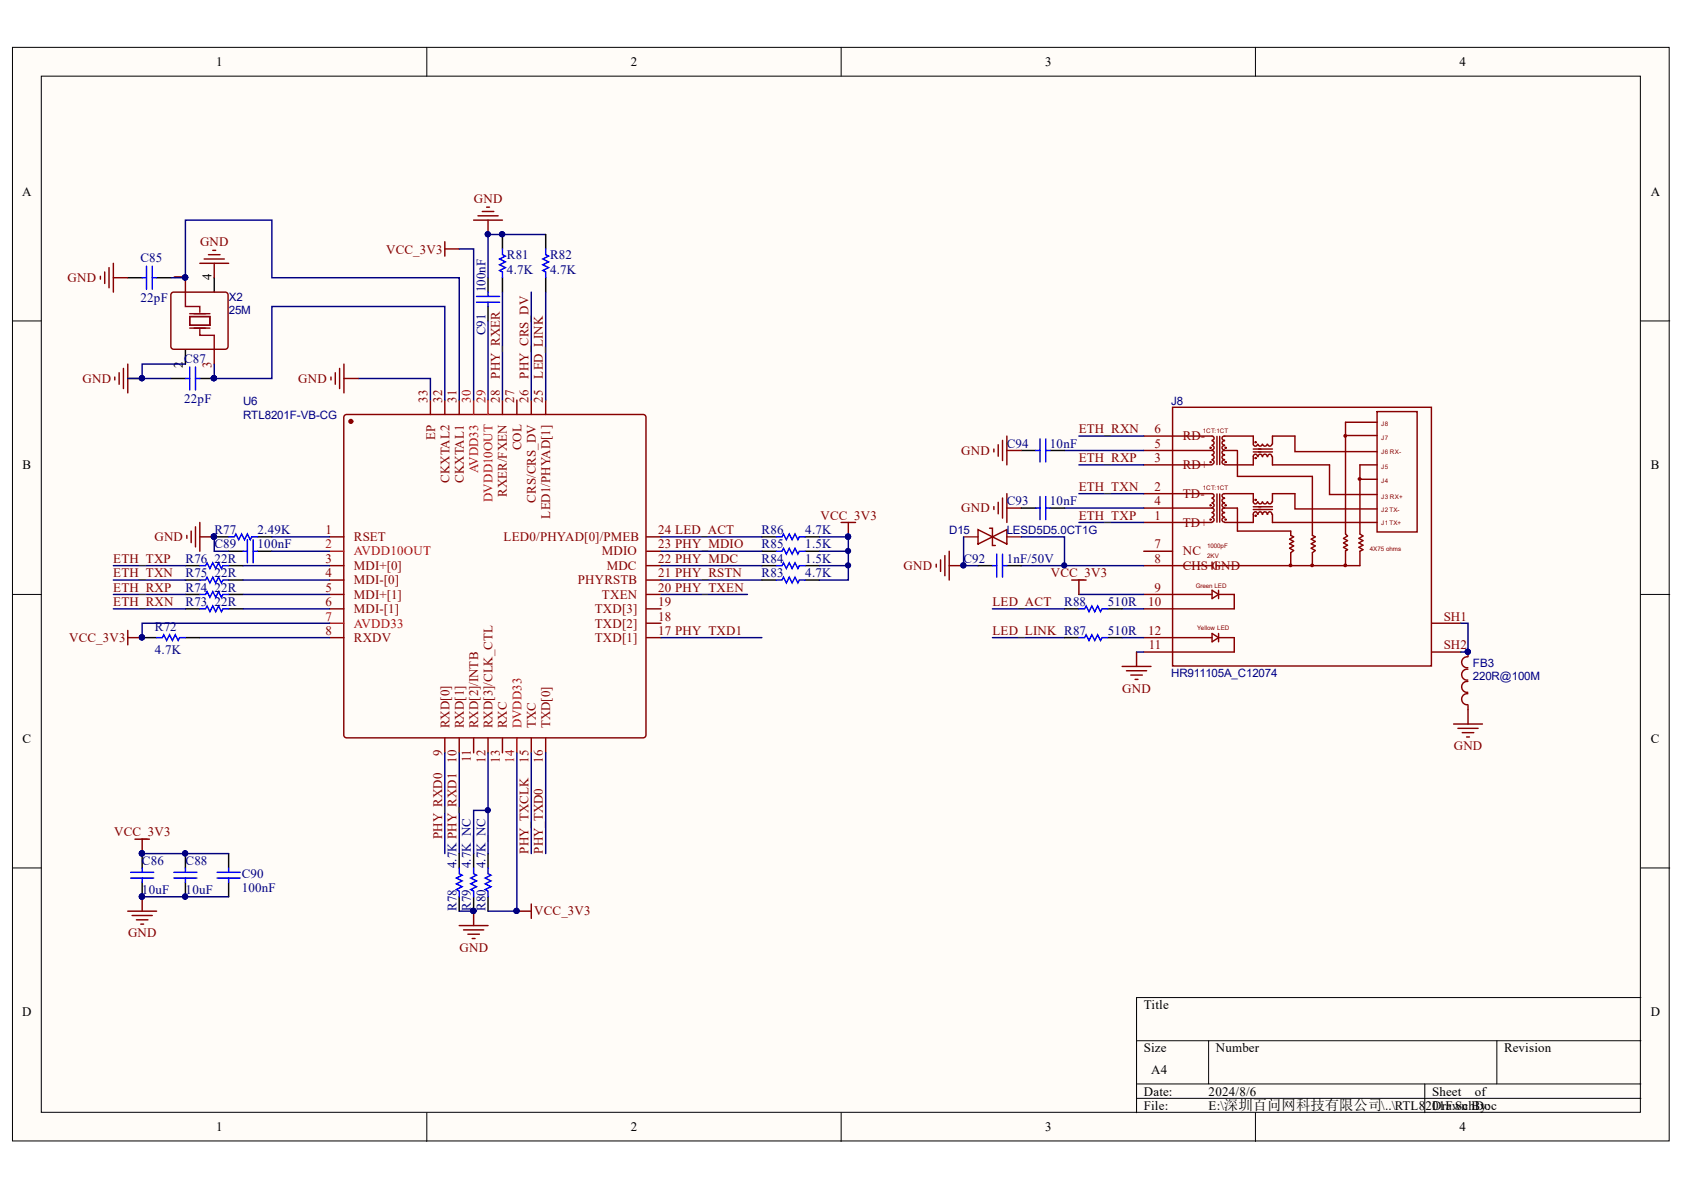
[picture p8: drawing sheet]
<svg xmlns="http://www.w3.org/2000/svg" width="297mm" height="210mm" viewBox="0 0 297 210" stroke-linecap="round" stroke-linejoin="round" font-family="sans-serif">
<defs><g id="words">
<g font-size="2.3">
<text x="38.2" y="11.7">1</text>
<text x="111.2" y="11.7">2</text>
<text x="184.3" y="11.7">3</text>
<text x="257.4" y="11.7">4</text>
<text x="3.9" y="34.5">A</text>
<text x="291.2" y="34.5">A</text>
<text x="37.3" y="49.5" transform="rotate(-90 37.3 49.5)">4</text>
<text x="32.2" y="64.8" transform="rotate(-90 32.2 64.8)">2</text>
<text x="4" y="82.8">B</text>
<text x="291.2" y="82.8">B</text>
<text x="4" y="131">C</text>
<text x="291.2" y="131">C</text>
<text x="3.9" y="179.3">D</text>
<text x="201.8" y="178">Title</text>
<text x="291.2" y="179.3">D</text>
<text x="201.8" y="185.6">Size</text>
<text x="214.5" y="185.6">Number</text>
<text x="265.3" y="185.6">Revision</text>
<text x="203" y="189.4">A4</text>
<text x="201.8" y="193.2">Date:</text>
<text x="201.8" y="195.8">File:</text>
<text x="213.2" y="193.2">2024/8/6</text>
<text x="213.2" y="195.8">E:\深圳百问网科技有限公司\..\RTL8</text>
<text x="251.4" y="195.8">2Drawn Doc</text>
<text x="252.6" y="193.2">Sheet</text>
<text x="252.6" y="195.8">01F.SchBy:</text>
<text x="260.2" y="193.2">of</text>
<text x="38.2" y="199.6">1</text>
<text x="111.2" y="199.6">2</text>
<text x="184.3" y="199.6">3</text>
<text x="257.4" y="199.6">4</text>
</g>
<g font-size="2.3" fill="#800000">
<text x="83.6" y="35.8">GND</text>
<text x="35.3" y="43.5">GND</text>
<text x="68.1" y="44.7">VCC_3V3</text>
<text x="11.9" y="49.8">GND</text>
<text x="14.6" y="67.5">GND</text>
<text x="52.6" y="67.5">GND</text>
<text x="88.2" y="66.8" transform="rotate(-90 88.2 66.8)">PHY_RXER</text>
<text x="93.2" y="66.8" transform="rotate(-90 93.2 66.8)">PHY_CRS_DV</text>
<text x="95.8" y="66.8" transform="rotate(-90 95.8 66.8)">LED_LINK</text>
<text x="190.3" y="76.4">ETH_RXN</text>
<text x="169.5" y="80.2">GND</text>
<text x="190.3" y="81.5">ETH_RXP</text>
<text x="190.3" y="86.6">ETH_TXN</text>
<text x="27.2" y="95.4">GND</text>
<text x="144.8" y="91.6">VCC_3V3</text>
<text x="169.5" y="90.4">GND</text>
<text x="190.3" y="91.6">ETH_TXP</text>
<text x="20" y="101.8">ETH_TXN</text>
<text x="20" y="99.2">ETH_TXP</text>
<text x="159.4" y="100.5">GND</text>
<text x="185.4" y="101.8">VCC_3V3</text>
<text x="20" y="104.4">ETH_RXP</text>
<text x="20" y="106.9">ETH_RXN</text>
<text x="175" y="106.9">LED_ACT</text>
<text x="12.2" y="113.3">VCC_3V3</text>
<text x="175" y="112">LED_LINK R87</text>
<text x="198" y="122.1">GND</text>
<text x="256.4" y="132.3">GND</text>
<text x="20.1" y="147.5">VCC_3V3</text>
<text x="78" y="148" transform="rotate(-90 78 148)">PHY_RXD0</text>
<text x="93.2" y="150.6" transform="rotate(-90 93.2 150.6)">PHY_TXCLK</text>
<text x="95.8" y="150.6" transform="rotate(-90 95.8 150.6)">PHY_TXD0</text>
<text x="94.2" y="161.5">VCC_3V3</text>
<text x="22.6" y="165.3">GND</text>
<text x="81" y="167.9">GND</text>
</g>
<g font-size="2.3" fill="#000080">
<text x="24.8" y="46.2">C85</text>
<text x="89.4" y="45.7">R81</text>
<text x="97" y="45.7">R82</text>
<text x="24.8" y="53.3">22pF</text>
<text x="85.6" y="51.5" transform="rotate(-90 85.6 51.5)">100nF</text>
<text x="89.4" y="48.3">4.7K</text>
<text x="97" y="48.3">4.7K</text>
<text x="85.6" y="59.2" transform="rotate(-90 85.6 59.2)">C91</text>
<text x="32.5" y="64">C87</text>
<text x="32.5" y="71.1">22pF</text>
<text x="177.6" y="79">C94</text>
<text x="185.2" y="79">10nF</text>
<text x="177.6" y="89.1">C93</text>
<text x="185.2" y="89.1">10nF</text>
<text x="37.8" y="94.2">R77</text>
<text x="45.4" y="94.2">2.49K</text>
<text x="134.3" y="94.2">R86</text>
<text x="142" y="94.2">4.7K</text>
<text x="32.7" y="99.2">R76</text>
<text x="32.7" y="101.8">R75</text>
<text x="37.8" y="96.7">C89</text>
<text x="37.8" y="99.2">22R</text>
<text x="37.8" y="101.8">22R</text>
<text x="45.4" y="96.7">100nF</text>
<text x="134.3" y="101.8">R83</text>
<text x="134.3" y="96.7">R85</text>
<text x="134.3" y="99.2">R84</text>
<text x="142" y="101.8">4.7K</text>
<text x="142" y="96.7">1.5K</text>
<text x="142" y="99.2">1.5K</text>
<text x="170" y="99.2">C92</text>
<text x="177.6" y="99.2">1nF/50V</text>
<text x="32.7" y="104.4">R74</text>
<text x="32.7" y="106.9">R73</text>
<text x="37.8" y="104.4">22R</text>
<text x="37.8" y="106.9">22R</text>
<text x="187.7" y="106.9">R88</text>
<text x="195.4" y="106.9">510R</text>
<text x="27.3" y="111.2">R72</text>
<text x="195.4" y="112">510R</text>
<text x="27.3" y="115.3">4.7K</text>
<text x="25" y="152.6">C86</text>
<text x="32.7" y="152.6">C88</text>
<text x="42.6" y="154.9">C90</text>
<text x="80.5" y="153.1" transform="rotate(-90 80.5 153.1)">4.7K PHY_RXD1</text>
<text x="83.1" y="153.1" transform="rotate(-90 83.1 153.1)">4.7K_NC</text>
<text x="85.6" y="153.1" transform="rotate(-90 85.6 153.1)">4.7K_NC</text>
<text x="25" y="157.7">10uF</text>
<text x="32.7" y="157.7">10uF</text>
<text x="42.6" y="157.4">100nF</text>
<text x="80.5" y="160.7" transform="rotate(-90 80.5 160.7)">R78</text>
<text x="83.1" y="160.7" transform="rotate(-90 83.1 160.7)">R79</text>
<text x="85.6" y="160.7" transform="rotate(-90 85.6 160.7)">R80</text>
</g>
<g font-size="2.3" fill="#800">
<text x="32.2" y="49.5" transform="rotate(-90 32.2 49.5)">1</text>
<text x="37.3" y="64.8" transform="rotate(-90 37.3 64.8)">3</text>
<text x="75.4" y="71.1" transform="rotate(-90 75.4 71.1)">33</text>
<text x="78" y="71.1" transform="rotate(-90 78 71.1)">32</text>
<text x="80.5" y="71.1" transform="rotate(-90 80.5 71.1)">31</text>
<text x="88.2" y="71.1" transform="rotate(-90 88.2 71.1)">28</text>
<text x="90.7" y="71.1" transform="rotate(-90 90.7 71.1)">27</text>
<text x="93.2" y="71.1" transform="rotate(-90 93.2 71.1)">26</text>
<text x="95.8" y="71.1" transform="rotate(-90 95.8 71.1)">25</text>
<text x="76.7" y="77.6" transform="rotate(-90 76.7 77.6)">EP</text>
<text x="203.6" y="76.4">6</text>
<text x="208.6" y="77.7">RD-</text>
<text x="92" y="79.5" transform="rotate(-90 92 79.5)">COL</text>
<text x="203.6" y="79">5</text>
<text x="203.6" y="81.5">3</text>
<text x="208.6" y="82.8">RD+</text>
<text x="79.3" y="85.1" transform="rotate(-90 79.3 85.1)">CKXTAL2</text>
<text x="81.8" y="85.1" transform="rotate(-90 81.8 85.1)">CKXTAL1</text>
<text x="89.4" y="87.7" transform="rotate(-90 89.4 87.7)">RXER/FXEN</text>
<text x="94.5" y="88.7" transform="rotate(-90 94.5 88.7)">CRS/CRS_DV</text>
<text x="203.6" y="89.1">4</text>
<text x="203.6" y="86.6">2</text>
<text x="208.6" y="87.8">TD-</text>
<text x="57.4" y="94.2">1</text>
<text x="62.4" y="95.4">RSET</text>
<text x="88.8" y="95.4">LED0/PHYAD[0]/PMEB</text>
<text x="97" y="91.5" transform="rotate(-90 97 91.5)">LED1/PHYAD[1]</text>
<text x="116.1" y="94.2">24 LED_ACT</text>
<text x="203.6" y="91.6">1</text>
<text x="208.6" y="92.9">TD+</text>
<text x="57.4" y="99.2">3</text>
<text x="57.4" y="101.8">4</text>
<text x="62.4" y="100.5">MDI+[0]</text>
<text x="106.2" y="98">MDIO</text>
<text x="107" y="100.5">MDC</text>
<text x="116.1" y="101.8">21 PHY_RSTN</text>
<text x="116.1" y="99.2">22 PHY_MDC</text>
<text x="116.1" y="96.7">23 PHY_MDIO</text>
<text x="203.6" y="96.7">7</text>
<text x="203.6" y="99.2">8</text>
<text x="208.6" y="98">NC</text>
<text x="208.6" y="100.5">CHS GND</text>
<text x="57.4" y="104.4">5</text>
<text x="57.4" y="106.9">6</text>
<text x="62.4" y="103">MDI-[0]</text>
<text x="62.4" y="105.7">MDI+[1]</text>
<text x="101.9" y="103">PHYRSTB</text>
<text x="106.2" y="105.7">TXEN</text>
<text x="116.1" y="106.9">19</text>
<text x="116.1" y="104.4">20 PHY_TXEN</text>
<text x="202.5" y="106.9">10</text>
<text x="203.6" y="104.4">9</text>
<text x="57.4" y="112">8</text>
<text x="62.4" y="108.2">MDI-[1]</text>
<text x="62.4" y="113.3">RXDV</text>
<text x="104.9" y="113.3">TXD[1]</text>
<text x="104.9" y="110.7">TXD[2]</text>
<text x="104.9" y="108.2">TXD[3]</text>
<text x="116.1" y="112">17 PHY_TXD1</text>
<text x="116.1" y="109.5">18</text>
<text x="202.5" y="112">12</text>
<text x="254.6" y="109.5">SH1</text>
<text x="202.6" y="114.5">11</text>
<text x="254.6" y="114.5">SH2</text>
<text x="79.3" y="128.5" transform="rotate(-90 79.3 128.5)">RXD[0]</text>
<text x="81.8" y="128.5" transform="rotate(-90 81.8 128.5)">RXD[1]</text>
<text x="84.3" y="128.5" transform="rotate(-90 84.3 128.5)">RXD[2]/INTB</text>
<text x="86.9" y="128.5" transform="rotate(-90 86.9 128.5)">RXD[3]/CLK_CTL</text>
<text x="89.4" y="128.5" transform="rotate(-90 89.4 128.5)">RXC</text>
<text x="94.5" y="128.5" transform="rotate(-90 94.5 128.5)">TXC</text>
<text x="97" y="128.5" transform="rotate(-90 97 128.5)">TXD[0]</text>
<text x="78" y="133.4" transform="rotate(-90 78 133.4)">9</text>
<text x="80.5" y="134.6" transform="rotate(-90 80.5 134.6)">10</text>
<text x="83.1" y="134.5" transform="rotate(-90 83.1 134.5)">11</text>
<text x="85.6" y="134.6" transform="rotate(-90 85.6 134.6)">12</text>
<text x="88.2" y="134.6" transform="rotate(-90 88.2 134.6)">13</text>
<text x="93.2" y="134.6" transform="rotate(-90 93.2 134.6)">15</text>
<text x="95.8" y="134.6" transform="rotate(-90 95.8 134.6)">16</text>
</g>
<g font-size="2.3" fill="#f00">
<text x="83.1" y="71.1" transform="rotate(-90 83.1 71.1)">30</text>
<text x="85.6" y="71.1" transform="rotate(-90 85.6 71.1)">29</text>
<text x="84.3" y="83.5" transform="rotate(-90 84.3 83.5)">AVDD33</text>
<text x="86.9" y="88.5" transform="rotate(-90 86.9 88.5)">DVDD10OUT</text>
<text x="57.4" y="96.7">2</text>
<text x="62.4" y="98">AVDD10OUT</text>
<text x="57.4" y="109.5">7</text>
<text x="62.4" y="110.7">AVDD33</text>
<text x="92" y="128.5" transform="rotate(-90 92 128.5)">DVDD33</text>
<text x="90.7" y="134.6" transform="rotate(-90 90.7 134.6)">14</text>
</g>
<g font-size="2" fill="#000080">
<text x="40.4" y="53.1">X2</text>
<text x="40.4" y="55.4">25M</text>
<text x="42.9" y="71.4">U6</text>
<text x="206.6" y="71.4">J8</text>
<text x="42.9" y="74">RTL8201F-VB-CG</text>
<text x="167.4" y="94.3">D15</text>
<text x="177.6" y="94.3">LESD5D5.0CT1G</text>
<text x="206.6" y="119.4">HR911105A_C12074</text>
<text x="259.8" y="117.7">FB3</text>
<text x="259.8" y="120">220R@100M</text>
</g>
<g font-size="1.1" fill="#800">
<text x="212.2" y="76.3">1CT:1CT</text>
<text x="243.6" y="75.1">J8</text>
<text x="243.6" y="77.6">J7</text>
<text x="243.6" y="82.7">J5</text>
<text x="243.6" y="80.1">J6 RX-</text>
<text x="212.2" y="86.5">1CT:1CT</text>
<text x="243.6" y="85.2">J4</text>
<text x="243.6" y="88">J3 RX+</text>
<text x="243.6" y="90.3">J2 TX-</text>
<text x="243.6" y="92.6">J1 TX+</text>
<text x="212.9" y="96.6">1000pF</text>
<text x="212.9" y="98.4">2KV</text>
<text x="241.6" y="97.1">4X75 ohms</text>
<text x="210.9" y="103.7">Green LED</text>
<text x="211.2" y="111.1">Yellow LED</text>
</g>
</g></defs>
<g fill="#fffcf8" stroke="#000" stroke-width=".18">
<path d="M2.2 8.4h292.2v192.9h-292.2z"/>
<path d="M7.3 13.4h282v182.8h-282z"/>
</g>
<g fill="none" stroke="#000" stroke-width=".18">
<path d="M75.3 8.4v5M148.4 8.4v5M221.4 8.4v5M2.2 56.6h5.1M289.4 56.6h5.1M2.2 104.9h5.1M289.4 104.9h5.1M2.2 153.1h5.1M289.4 153.1h5.1M289.4 176h-88.9v20.3M75.3 196.3v5.1M148.4 196.3v5.1"/>
<path d="M200.5 183.6h88.9M200.5 191.2h88.9M200.5 193.7h88.9M213.2 183.6v7.6M221.4 196.3v5.1M251.3 191.2v5.1M264 183.6v7.6"/>
</g>
<g fill="none" stroke="#800" stroke-width=".25">
<path d="M30.2 51.8l.4-.3 9.4 .1 .2 .4v9.4l-.5 .2-9.3-.1-.3-.4zM32.7 49v2.5M37.8 61.7v2.5M60.7 73.4l.4-.3h52.3l.5 .3v56.2l-.2 .5h-52.6l-.4-.2zM75.9 70.6v2.5M78.5 70.6v2.5M81 70.6v2.5M88.6 70.6v2.5M91.2 70.6v2.5M93.7 70.6v2.5M96.3 70.6v2.5M201.7 76.9h12.1a.37 .37 0 0 1 .4 .4 .37 .37 0 0 1-.4 .4"/>
<path d="M201.7 79.5h12.1a.37 .37 0 0 1 .4 .3 .37 .37 0 0 1-.4 .4M206.8 71.8h45.7v45.7h-45.7zM213.8 78.6a.38 .38 0 0 1 .4 .4 .38 .38 0 0 1-.4 .4M213.8 77.8a.37 .37 0 0 1 .4 .3 .37 .37 0 0 1-.4 .4M214.7 77v4.9M215.1 77v4.9M216 76.9a.37 .37 0 0 0-.5 .4 .37 .37 0 0 0 .5 .3M216 77.8a.37 .37 0 0 0-.5 .3 .37 .37 0 0 0 .5 .4M216 78.6a.38 .38 0 0 0-.5 .4 .38 .38 0 0 0 .5 .4M216 76.9h5.1v1.5a.37 .37 0 0 0 .3 .3 .37 .37 0 0 0 .4-.3M218.2 79.5h-2.2a.37 .37 0 0 0-.5 .3 .37 .37 0 0 0 .5 .4M218.3 79.5v4.5h13.2v10.4l.5 .3-.7 .4 .7 .4-.7 .4 .7 .4-.7 .4 .7 .4-.5 .4v2.3"/>
<path d="M221.1 79.7h3.3M221.1 79.2h3.3M222.6 78.4a.37 .37 0 0 1-.3 .3 .37 .37 0 0 1-.4-.3M223.5 78.4a.4 .4 0 0 1-.4 .3 .4 .4 0 0 1-.4-.3M224.3 78.4a.37 .37 0 0 1-.3 .3 .37 .37 0 0 1-.4-.3M224.4 78.3v-1.4h4v2.8h14.5M237.3 76.8h5.6M242.9 72.6h7.1v21.2h-7.1zM242.9 74.5h-5.6v19.7l.4 .3-.7 .5 .7 .4-.7 .4 .7 .4-.7 .3 .7 .5-.4 .2v2.6M58.1 94.7h2.6M58.1 99.8h2.6M114 94.7h2.6"/>
<path d="M114 99.8h2.6M114 97.2h2.6M172.5 93.4l2.6 1.3-2.6 1.3zM174.5 93.2h.6v3h.5M175.1 94.7l2.5-1.3v2.6zM201.7 87.1h12.1a.37 .37 0 0 1 .4 .3 .37 .37 0 0 1-.4 .4M201.7 89.6h12.1a.38 .38 0 0 1 .4 .4 .38 .38 0 0 1-.4 .4M201.7 99.8h12.1M201.7 97.2h5.1M201.7 82h12.1M201.7 92.2h12.1M213.8 81.1a.38 .38 0 0 1 .4 .4 .38 .38 0 0 1-.4 .4"/>
<path d="M213.8 88.8a.38 .38 0 0 1 .4 .3 .38 .38 0 0 1-.4 .4M213.8 91.3a.39 .39 0 0 1 .4 .4 .39 .39 0 0 1-.4 .4M213.8 80.3a.38 .38 0 0 1 .4 .4 .38 .38 0 0 1-.4 .4M213.8 87.9a.38 .38 0 0 1 .4 .4 .38 .38 0 0 1-.4 .4M213.8 90.5a.37 .37 0 0 1 .4 .3 .37 .37 0 0 1-.4 .4M213.8 99.1v1.3M214.5 99.1v1.3M214.7 87.1v5M215.1 87.1v5M216 87.8a.37 .37 0 0 1-.5-.4 .37 .37 0 0 1 .5-.3h5.1v1.4a.37 .37 0 0 0 .3 .4 .37 .37 0 0 0 .4-.4M216 80.3a.38 .38 0 0 0-.5 .4 .38 .38 0 0 0 .5 .4M216 81.1a.38 .38 0 0 0-.5 .4 .38 .38 0 0 0 .5 .4"/>
<path d="M216 87.9a.38 .38 0 0 0-.5 .4 .38 .38 0 0 0 .5 .4M216 88.8a.38 .38 0 0 0-.5 .3 .38 .38 0 0 0 .5 .4M216 89.6a.38 .38 0 0 0-.5 .4 .38 .38 0 0 0 .5 .4M216 90.5a.37 .37 0 0 0-.5 .3 .37 .37 0 0 0 .5 .4M216 91.3a.39 .39 0 0 0-.5 .4 .39 .39 0 0 0 .5 .4M216 89.6h2.2M218.3 89.6v4.1h9.4v.7l.5 .3-.7 .4 .7 .4-.7 .4 .7 .4-.7 .4 .7 .4-.5 .4v2.3M221.1 89.9h3.3M221.1 89.4h3.3M221.8 90.7a.37 .37 0 0 0-.4-.4 .37 .37 0 0 0-.3 .4v1.5h-5.1M221.8 80.5a.37 .37 0 0 0-.4-.4 .37 .37 0 0 0-.3 .5v1.4h-5.1M222.6 80.5a.37 .37 0 0 0-.3-.4 .37 .37 0 0 0-.4 .5"/>
<path d="M222.6 90.7a.37 .37 0 0 0-.3-.4 .37 .37 0 0 0-.4 .4M222.6 88.5a.37 .37 0 0 1-.3 .4 .37 .37 0 0 1-.4-.4M223.5 80.5a.39 .39 0 0 0-.4-.4 .39 .39 0 0 0-.4 .5M223.5 90.7a.39 .39 0 0 0-.4-.4 .39 .39 0 0 0-.4 .4M223.5 88.5a.4 .4 0 0 1-.4 .4 .4 .4 0 0 1-.4-.4M224.3 90.7a.37 .37 0 0 0-.3-.4 .37 .37 0 0 0-.4 .4M224.3 80.5a.37 .37 0 0 0-.3-.4 .37 .37 0 0 0-.4 .5M224.3 88.5a.37 .37 0 0 1-.3 .4 .37 .37 0 0 1-.4-.4M224.4 90.7l.1 1.5h18.4M224.4 88.5v-1.4h4v2.7h14.5M224.4 82h10.1v5.2h8.4M224.4 80.6l.1 1.4"/>
<path d="M239.9 84.5h3M242.9 82h-3v12.2l.5 .3-.7 .5 .7 .4-.7 .4 .7 .4-.7 .3 .7 .5-.5 .2v2.6h-25.4M58.1 102.3h2.6M58.1 104.9h2.6M58.1 107.4h2.6M58.1 112.5h2.6M114 102.3h2.6M114 104.9h2.6M114 107.4h2.6M114 112.5h2.6M114 109.9h2.6M201.7 104.9h12.1"/>
<path d="M201.7 112.5h12.1M213.8 104.1l1.1 .8-1.1 .7zM213.8 111.7l1.1 .8-1.1 .7zM214.9 104.9h2.8v2.5h-16M214.9 112.5h2.8v2.5h-16M214.9 104.1v1.5M214.9 111.7v1.5M252.6 109.9h5.1M252.6 115h5.1M258.9 115.9a.96 .96 0 0 0-1.1 .9 .96 .96 0 0 0 1.1 1M258.9 118a.96 .96 0 0 0-1.1 1 .96 .96 0 0 0 1.1 1M258.9 115v.8"/>
<path d="M78.5 130.2v2.6M81 130.2v2.6M83.5 130.2v2.6M86.1 130.2v2.6M88.6 130.2v2.6M93.7 130.2v2.6M96.3 130.2v2.6M258.9 122.4a.97 .97 0 0 0-1.1 .9 .97 .97 0 0 0 1.1 1M258.9 120.2a.96 .96 0 0 0-1.1 1 .96 .96 0 0 0 1.1 .9M258.9 124.4v.8"/>
</g>
<g fill="#800" stroke="#800" stroke-width=".25">
<path d="M213.5 78.9l.1 .2z"/>
<path d="M216.1 81.5l.1 .1z"/>
<path d="M216.1 89.1l.1 .1z"/>
<path d="M216.1 91.6l.1 .1z"/>
<path d="M221.4 78l.1 .1z"/>
<path d="M221.4 80.8l.1 .1z"/>
<circle cx="61.9" cy="74.3" r=".33"/>
<circle cx="237.3" cy="76.9" r=".21"/>
<circle cx="239.8" cy="84.5" r=".21"/>
<circle cx="231.4" cy="99.7" r=".2"/>
<circle cx="237.3" cy="99.7" r=".2"/>
<circle cx="216.2" cy="79" r=".09"/>
<circle cx="213.5" cy="81.5" r=".08"/>
<circle cx="213.5" cy="89.1" r=".08"/>
<circle cx="213.5" cy="91.6" r=".08"/>
<circle cx="221.5" cy="88.2" r=".09"/>
<circle cx="221.5" cy="91" r=".09"/>
<circle cx="227.6" cy="99.7" r=".2"/>
</g>
<path d="M83.5 70.6v2.5M86.1 70.6v2.5M58.1 97.2h2.6M58.1 109.9h2.6M91.2 130.2v2.6" fill="none" stroke="#f00" stroke-width=".25"/>
<g fill="none" stroke="#000" stroke-width=".25">
<path d="M22.5 49h2.6M27.6 49h2.6M37.8 49v2.5M86.1 49v2.5M86.1 54.1v2.5M88.6 41.4v2.5M88.6 49v2.5M96.3 41.4v2.5M96.3 49v2.5M30.2 66.8h2.5M32.7 61.7v2.5M35.2 66.8h2.6"/>
<path d="M180.1 79.5h2.6M185.2 79.5h2.6M32.7 99.8h2.5M37.8 94.7h2.5M40.3 97.2h2.6M40.3 99.8h2.6M45.4 94.7h2.6M45.4 97.2h2.6M134.4 94.7h2.5M134.4 97.2h2.5M134.4 99.8h2.5M142 94.7h2.6"/>
<path d="M142 97.2h2.6M142 99.8h2.6M172.5 99.8h2.6M177.6 99.8h2.5M180.1 89.6h2.6M185.2 89.6h2.6M25.1 112.5h2.5M32.7 112.5h2.5M32.7 102.3h2.5M32.7 104.9h2.5M32.7 107.4h2.5M40.3 102.3h2.6"/>
<path d="M40.3 104.9h2.6M40.3 107.4h2.6M134.4 102.3h2.5M142 102.3h2.6M187.8 112.5h2.5M187.8 107.4h2.5M195.4 112.5h2.5M195.4 107.4h2.5M25.1 150.6v2.5M25.1 155.6v2.6M32.7 150.6v2.5M32.7 155.6v2.6"/>
<path d="M40.3 150.6v2.5M40.3 155.6v2.6M81 150.6v2.5M81 158.2v2.5M83.5 150.6v2.5M83.5 158.2v2.5M86.1 150.6v2.5M86.1 158.2v2.5"/>
</g>
<g fill="none" stroke="#00f" stroke-width=".25">
<path d="M25.1 49h.7M25.8 47v4M26.9 47v4M26.9 49h.7M84.1 53.3h4M84.1 52.3h4M86.1 51.5v.8M86.1 53.3v.8M88.6 43.9v1l.5 .3-1 .5 1 .5-1 .5 1 .5-1 .5 .5 .3v1M96.3 43.9v1l.5 .3-1.1 .5 1.1 .5-1.1 .5 1.1 .5-1.1 .5 .6 .3v1M32.7 66.8h.8M33.5 64.7v4.1"/>
<path d="M34.5 64.7v4.1M34.5 66.8h.7M182.7 79.5h.7M183.4 77.4v4.1M184.5 77.4v4.1M184.5 79.5h.7M35.2 99.8h1.1l.2-.5 .5 1 .5-1 .5 1 .6-1 .5 1 .2-.5h1M40.3 94.7h1l.3-.5 .5 1 .5-1 .5 1 .5-1 .5 1 .3-.5h1M42.9 97.2h.7M43.6 95.2v4.1M44.7 95.2v4.1M44.7 97.2h.7"/>
<path d="M136.9 94.7h1l.3-.5 .5 1 .5-1 .5 1 .5-1 .5 1 .3-.5h1M136.9 97.2h1l.3-.5 .5 1 .5-1 .5 1 .5-1 .5 1 .3-.5h1M136.9 99.8h1l.3-.5 .5 1 .5-1 .5 1 .5-1 .5 1 .3-.5h1M175.1 99.8h.7M175.8 97.7v4.1M176.8 97.7v4.1M176.8 99.8h.8M182.7 89.6h.7M183.4 87.6v4M184.5 87.6v4M184.5 89.6h.7M27.6 112.5h1l.3-.5 .5 1 .5-1 .5 1 .5-1 .5 1 .3-.5h1"/>
<path d="M35.2 102.3h1.1l.2-.5 .5 1 .5-1 .5 1 .6-1 .5 1 .2-.5h1M35.2 104.9h1.1l.2-.6 .5 1.1 .5-1.1 .5 1.1 .6-1.1 .5 1.1 .2-.5h1M35.2 107.4h1.1l.2-.5 .5 1 .5-1 .5 1 .6-1 .5 1 .2-.5h1M136.9 102.3h1l.3-.5 .5 1 .5-1 .5 1 .5-1 .5 1 .3-.5h1M190.3 112.5h1l.3-.5 .5 1 .5-1 .5 1 .5-1 .5 1 .3-.5h1M190.3 107.4h1l.3-.5 .5 1 .5-1 .5 1 .5-1 .5 1 .3-.5h1M23 153.9h4.1M23 154.9h4.1M25.1 153.1v.8M25.1 154.9v.7M30.7 153.9h4M30.7 154.9h4"/>
<path d="M32.7 153.1v.8M32.7 154.9v.7M38.3 153.9h4.1M38.3 154.9h4.1M40.3 153.1v.8M40.3 154.9v.7M81 153.1v1l.5 .3-1 .5 1 .5-1 .5 1 .5-1 .5 .5 .3v1M83.5 153.1v1l.6 .3-1.1 .5 1.1 .5-1.1 .5 1.1 .5-1.1 .5 .5 .3v1M86.1 153.1v1l.5 .3-1 .5 1 .5-1 .5 1 .5-1 .5 .5 .3v1"/>
</g>
<g fill="none" stroke="#000080" stroke-width=".25">
<path d="M30.2 49h2.5v-10.2h15.3v10.2h33v21.6M81 43.9h2.5v26.7M86.1 56.6v14M88.6 51.5v19.1M93.7 51.5v19.1M96.3 41.4h-10.2v7.6M96.3 51.5v19.1M22.5 66.8h2.6M32.7 64.2h-7.6v2.6h5.1M37.8 64.2v2.6h10.2v-12.7h30.5v16.5M63.2 66.8h12.7v3.8M187.8 79.5h13.9"/>
<path d="M190.3 76.9h11.4M20 99.8h12.7M37.8 94.7v2.5h2.5M42.9 99.8h15.2M48 97.2h10.1M48 94.7h10.1M116.6 99.8h17.8M116.6 97.2h17.8M116.6 94.7h17.8M144.6 94.7h5v7.6h-5M144.6 99.8h5M144.6 97.2h5"/>
<path d="M170 94.7v5.1h2.5M180.1 94.7h7.7v5.1M180.1 99.8h21.6M187.8 89.6h13.9M190.3 82h11.4M190.3 87.1h11.4M190.3 92.2h11.4M20 107.4h12.7M20 104.9h12.7M20 102.3h12.7M35.2 112.5h22.9M42.9 107.4h15.2"/>
<path d="M42.9 104.9h15.2M42.9 102.3h15.2M58.1 109.9h-33v2.6M116.6 104.9h15.2M116.6 112.5h17.8M116.6 102.3h17.8M175.1 107.4h12.7M175.1 112.5h12.7M190.3 104.9h11.4M197.9 107.4h3.8M197.9 112.5h3.8M200.5 115h1.2"/>
<path d="M257.7 109.9h1.2v5.1h-1.2M78.5 132.8v17.8M81 132.8v17.8M86.1 132.8v17.8M91.2 132.8v27.9h-5.1M93.7 132.8v17.8M96.3 132.8v17.8M25.1 150.6h15.2M25.1 158.2h15.2M86.1 142.9h-2.6v7.7M81 160.7h2.5"/>
</g>
<g fill="none" stroke="#800000" stroke-width=".25">
<path d="M83.5 38.8h5.1M84.3 38.1h3.6M85.1 37.3h2M85.8 36.5h.5M86.1 38.8v2.6M17.7 48.7v.5M18.5 48v2M19.2 47.2v3.6M20 46.4v5.1M20 49h2.5M35.2 46.4h5.1M36 45.7h3.6"/>
<path d="M36.8 44.9h2M37.5 44.2h.5M37.8 46.4v2.6M78.5 42.6v2.6M78.5 43.9h2.5M20.2 66.5v.5M21 65.7v2.1M21.8 65v3.5M22.5 64.2v5.1M22.5 66.8h2.6M58.4 66.5v.5M59.1 65.7v2.1"/>
<path d="M59.9 65v3.5M60.7 66.8h2.5M60.7 64.2v5.1M175.3 79.2v.5M176.1 78.4v2.1M176.8 77.7v3.5M177.6 76.9v5.1M177.6 79.5h2.5M33 94.4v.6M33.7 93.7v2M34.5 92.9v3.6M35.2 92.2v5"/>
<path d="M35.2 94.7h2.6M148.4 92.2h2.5M149.6 92.2v2.5M165.1 99.5v.5M165.9 98.8v2M166.7 98v3.6M167.4 97.2v5.1M167.4 99.8h2.6M175.3 89.4v.5M176.1 88.6v2M176.8 87.8v3.6M177.6 87.1v5.1"/>
<path d="M177.6 89.6h2.5M22.5 111.2v2.5M22.5 112.5h2.6M189 102.3h2.6M190.3 102.3v2.6M197.9 117.6h5.1M198.7 118.3h3.6M199.5 119.1h2M200.2 119.8h.5M200.5 115v2.6M256.4 127.7h5.1M257.2 128.5h3.5"/>
<path d="M257.9 129.2h2.1M258.7 130h.5M258.9 125.2v2.5M23.8 148h2.5M25.1 148v2.6M25.1 158.2v2.5M93.7 159.5v2.5M22.5 160.7h5.1M23.3 161.5h3.6M24.1 162.2h2M24.8 163h.5M81 163.3h5.1"/>
<path d="M81.8 164h3.5M82.5 164.8h2.1M83.3 165.5h.5M83.5 160.7v2.6M91.2 160.7h2.5"/>
</g>
<g fill="#000080" stroke="#000080" stroke-width=".18">
<circle cx="258.9" cy="115" r=".46"/>
<circle cx="32.7" cy="48.9" r=".46"/>
<circle cx="37.7" cy="66.7" r=".46"/>
<circle cx="25" cy="66.7" r=".46"/>
<circle cx="37.7" cy="94.7" r=".47"/>
<circle cx="86" cy="41.3" r=".46"/>
<circle cx="88.6" cy="41.3" r=".46"/>
<circle cx="149.6" cy="94.7" r=".46"/>
<circle cx="91.1" cy="160.7" r=".46"/>
<circle cx="83.5" cy="160.7" r=".46"/>
<circle cx="86" cy="142.9" r=".46"/>
<circle cx="25" cy="112.4" r=".46"/>
<circle cx="32.6" cy="158.1" r=".46"/>
<circle cx="32.6" cy="150.5" r=".46"/>
<circle cx="25" cy="158.1" r=".46"/>
<circle cx="25" cy="150.5" r=".46"/>
<circle cx="169.9" cy="99.7" r=".46"/>
<circle cx="187.7" cy="99.7" r=".46"/>
<circle cx="149.6" cy="99.7" r=".46"/>
<circle cx="149.6" cy="97.2" r=".46"/>
</g>
<path d="M32.7 51.5v2.6h2.5v1M33.5 55.8h3.5v1.6h-3.5zM33.5 55.3h3.5M33.5 57.9h3.5M35.2 58.1v1h2.6v2.6" fill="none" stroke="#801" stroke-width=".25"/>
<path d="M170 94.7h2.5M177.6 94.7h2.5" fill="none" stroke="#8d2323" stroke-width=".25"/>
<use href="#words"/>
</svg>
